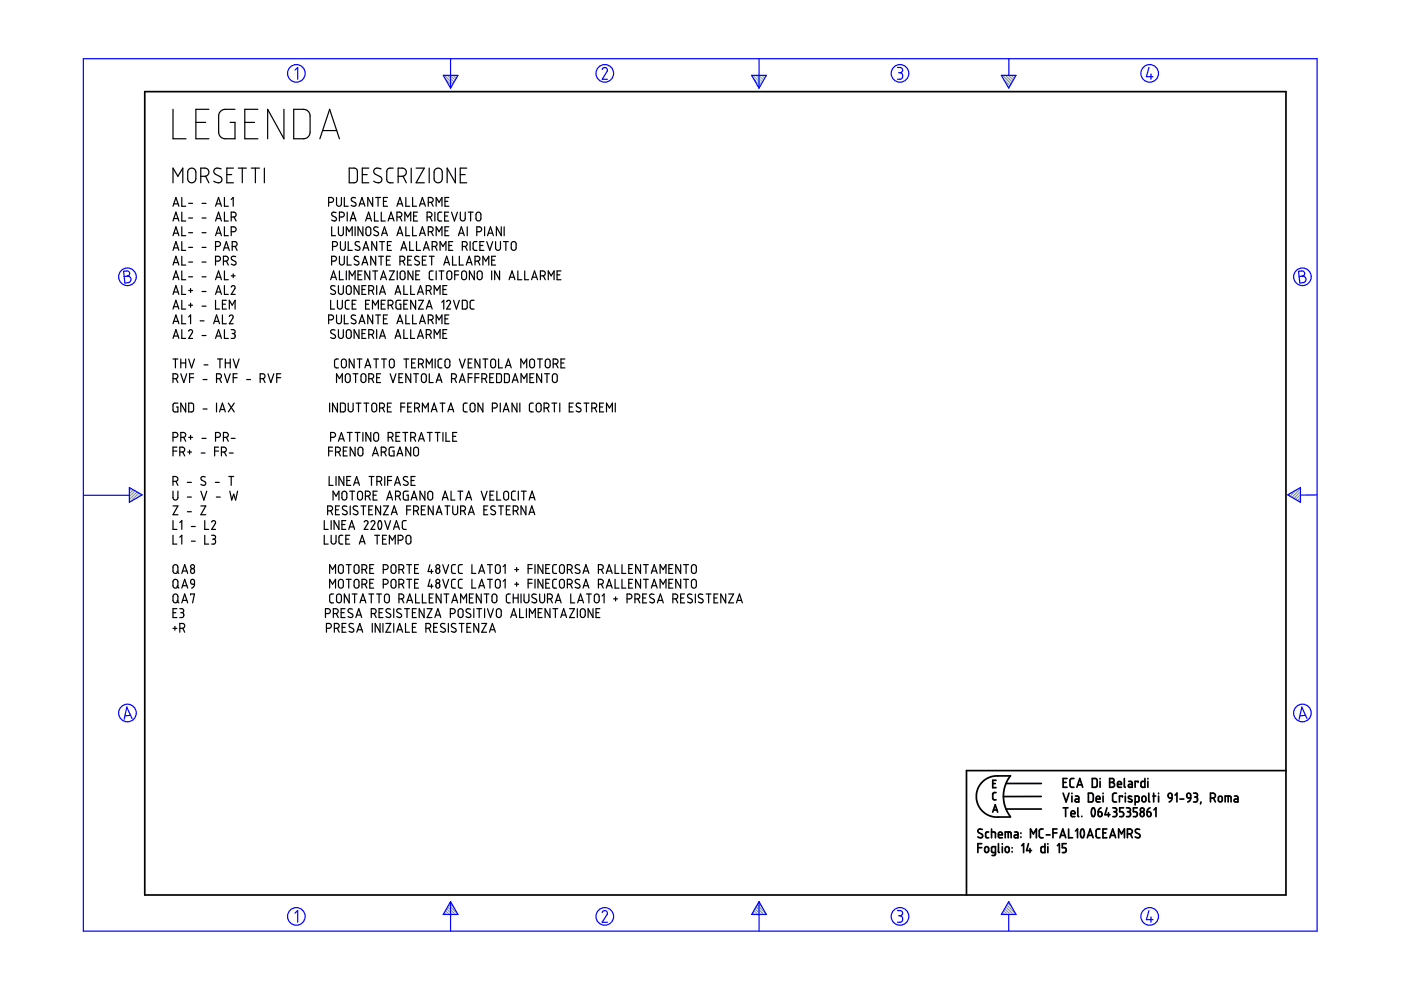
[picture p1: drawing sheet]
<svg xmlns="http://www.w3.org/2000/svg" width="297mm" height="210mm" viewBox="0 0 297 210" stroke-linecap="round" stroke-linejoin="round" font-family="sans-serif">
<g fill="none" stroke="#6c9" stroke-width=".25">
<path d="M94.2 16l1.8 1.8M94.5 16.8l1.3 1.4M94.8 16l1.5 1.4M95.3 18.3l.3 .3M95.5 16l1 1M96.1 16l.6 .6M96.7 16l.3 .2M159.6 16l1.8 1.8M159.9 16.8l1.3 1.4M160.3 16l1.4 1.4M160.7 18.3l.3 .3M160.9 16l1 1"/>
<path d="M161.5 16l.6 .6M162.1 16l.2 .2M212.6 16l1.8 1.8M212.8 16.8l1.3 1.4M213.2 16l1.4 1.4M213.7 18.3l.2 .3M213.8 16l1 1M214.4 16l.7 .6M215.1 16l.2 .2M27.5 103.4h-.1M27.9 103.6l-.5 .4M28.3 103.8l-.9 .9"/>
<path d="M28.7 104.1l-1.3 1.2M29 104.3l-1.6 1.6M29.4 104.5l-1.8 1.9M29.8 104.8l-.8 .8M273.4 104.7l-.3 .3M274.9 103.9l-1.4 1.3M275.7 103.6l-1.8 1.9M275.7 106.1l-.2 .3M275.7 105.5l-.6 .6M275.7 104.9l-1 1M275.7 104.2l-1.4 1.5M94 193.8v.1"/>
<path d="M94.2 193.5l.4 .4M94.4 193.1l.9 .8M94.7 192.7l1.2 1.2M94.9 192.3l1.6 1.6M95.1 191.9l1.9 1.9M95.4 191.5l.8 .8M159.4 193.8v.1M159.6 193.5l.4 .4M159.9 193.1l.8 .8M160.1 192.7l1.2 1.2M160.3 192.3l1.6 1.6M160.5 191.9l1.9 1.9"/>
<path d="M160.8 191.5l.8 .8M212.3 193.8v.1M212.6 193.5l.4 .4M212.8 193.1l.8 .8M213 192.7l1.2 1.2M213.2 192.3l1.6 1.6M213.5 191.9l1.8 1.9M213.7 191.5l.8 .8"/>
</g>
<g fill="none" stroke="#00f" stroke-width=".25">
<path d="M17.7 12.4h261.6v185h-261.6zM62.5 14.9l.6-.6v2.5M94 16h3.1l-1.6 2.7zM95.5 12.4v6.3M127.7 14.7l.5-.4 .5 .3v.5l-1 1.7h1.1M159.4 16h3.1l-1.6 2.7zM160.9 12.4v6.3M190.3 14.3h.7l.3 .3v.6l-.5 .2M190.5 15.4h.3M190.8 15.4l.5 .3v.7l-.3 .4h-.7M212.3 16h3.1l-1.5 2.7zM213.9 12.5v3.5"/>
<path d="M243.6 14.3l-.5 2h1.4M244 15.7v1.1M26.2 57.5l.9-.1 .3 .3 .1 .5-.5 .3 .5 .2 .3 .4-.1 .3-.3 .5-.9 .1zM27 58.5l-.7 .1M275.3 57.5l.9-.1 .3 .3 .1 .5-.5 .3 .5 .2 .3 .4-.1 .4-.2 .3-1 .2zM276.1 58.5l-.7 .1M17.8 105h9.6M27.4 103.4l2.7 1.5-2.7 1.6zM273 104.9l2.7-1.5v3.1zM279.3 104.9l-3.6 .1M27.7 151.7l-1.2 .1M28 152.3l-1.1-2.4-.6 2.6"/>
<path d="M276.8 151.7l-1.2 .1M277.1 152.3l-1.1-2.4-.6 2.6M62.5 193.6l.6-.5v2.4M95.5 191.2v6.2M95.5 191.2l1.6 2.7h-3.1zM127.7 193.5l.1-.3 .5-.1 .5 .4-.1 .4-1 1.6h1.1M160.9 191.2v6.2M160.9 191.2l1.6 2.7h-3.1zM190.3 193.1h.6l.4 .2v.5l-.5 .4M190.5 194.2h.3M190.8 194.2l.5 .3v.7l-.4 .3h-.6M213.9 191.2l1.5 2.7h-3.1z"/>
<path d="M213.9 193.9v3.5M243.6 193.1l-.5 1.9h1.4M244 194.4v1.1"/>
<circle cx="62.8" cy="15.6" r="1.87"/>
<circle cx="128.2" cy="15.6" r="1.87"/>
<circle cx="190.8" cy="15.6" r="1.87"/>
<circle cx="243.8" cy="15.6" r="1.87"/>
<circle cx="27" cy="58.7" r="1.87"/>
<circle cx="276.1" cy="58.7" r="1.87"/>
<circle cx="27" cy="151.2" r="1.87"/>
<circle cx="276.1" cy="151.2" r="1.87"/>
<circle cx="62.8" cy="194.3" r="1.87"/>
<circle cx="128.2" cy="194.3" r="1.87"/>
<circle cx="190.8" cy="194.3" r="1.87"/>
<circle cx="243.8" cy="194.3" r="1.87"/>
</g>
<g fill="none" stroke="#000" stroke-width=".36">
<path d="M30.7 19.4h241.9v170.4h-241.9zM207.3 179.7h.9M208.2 178.9h-.9v1.9M208.3 175.9l-.7-.1-.3 .5 1 .7v.4l-.2 .2-.8-.2M208.9 179.6l.4-.1 .3 .3v.7l-.3 .2h-.3l-.2-.2zM209.6 176.4h-.4l-.2 .3v.8l.2 .1h.4M210.2 176.4l.8 .1 .1 1.1M210.2 175.8v1.8M210.5 166.1h.5M210.5 172.2l.5-1.6 .5 1.6M210.6 171.7h.8M211.2 168h-.4l-.3 .3v1.1l.7 .2"/>
<path d="M211.2 165.4h-.7v1.6h.7M211.7 177h.8l-.1-.5-.4-.1-.2 .2-.1 .8 .2 .2h.6M211.7 178.9v1.7l.2 .2M212.5 178.9v.1M212.5 179.5v1.3M213.1 177.6v-1.2h1.1l.2 .2v1M213.3 179.6l.4-.1 .3 .3v.7l-.3 .2h-.3l-.3-.2zM213.3 166.1h7.5M213.3 171.5h7.5M213.8 176.4v1.2M214.2 164.5h-3.5l-.9 .3-.9 .5-.7 .6-.7 .9-.4 1-.1 1.1 .1 1.1 .4 .9 .7 1 .8 .6 .8 .5 .9 .2h3.5M214.2 164.5l-1 1.7-.5 2.2 .1 1.3 .3 1.3 1.1 2.1"/>
<path d="M214.6 179.7v.1M215.1 176.4h.5l.2 .3v.9h-.5a.31 .31 0 0 1-.3-.3 .31 .31 0 0 1 .3-.3h.5M216.5 176.6v.1M216.5 177.4v.1M216.6 179.3l.4-.4v1.9M218.1 178.9l-.4 1.4h1M218.4 179.9v.9M218.5 177.6v-1.8l.6 1 .6-1v1.8M220.8 168.9h-8.1M221.2 175.8h-.6l-.3 .3 .1 1.3 .2 .2h.6M221.6 178.9v1.9l-.8-.1-.1-.2 .1-.9 .8-.1M221.8 177h.8"/>
<path d="M222.2 178.9v.1M222.2 179.5v1.3M223.2 176.6h.9M224.1 175.8h-.9v1.8M224.2 179.3l.4-.4v1.9M224.7 177.6l.6-1.8 .7 1.8M224.9 177.1h.9M225.4 165.9h.6M225.4 168.2l.6 1.8 .7-1.8M225.4 171.3h1M225.9 171.3v1.8M226.1 178.9h-.9v.8h.6l.3 .4-.2 .6-.7 .1"/>
<path d="M226.2 165.1h-.8v1.8h.8M226.6 175.8v1.8h.8M227.1 172.5h.8l-.1-.5-.4-.1-.3 .2v.8l.2 .2h.6M227.3 168.2v.1M227.3 168.8v1.2M227.7 165.1h-.6l-.2 .3v1.4l.3 .1h.5M228 168.8h.5l.2 .2v1h-.5a.31 .31 0 0 1-.3-.3 .31 .31 0 0 1 .3-.3h.5M228 176.2l.5-.4v1.8M228.3 166.9l.6-1.8 .7 1.8M228.5 166.4h.9M228.5 171.3v1.7l.2 .1M229.3 175.8a.63 .63 0 0 1 .6 .9l-.1 .6a.34 .34 0 0 1-.4 .3 .34 .34 0 0 1-.3-.5v-.7z"/>
<path d="M229.4 173.1h.1M230.5 177.6l.6-1.8 .7 1.8M230.7 177.1h.9M230.8 168.2h.7l.3 .3v1.2l-.3 .3h-.7zM231.6 165.1h.7l.3 .2v1.3l-.2 .3h-.8zM231.6 171.4a.53 .53 0 0 1 .5 .2 .53 .53 0 0 1 .1 .5l-.1 .7a.34 .34 0 0 1-.4 .3 .34 .34 0 0 1-.3-.4v-.6zM232.4 169.4h.8v-.3l-.2-.3-.5 .1-.1 .9 .2 .2h.6M232.8 172.1h.6l.2 .2 .1 .5-.2 .3h-.3l-.3-.1zM233.2 175.8h-.5l-.3 .3v1.3l.2 .2h.6M233.2 165.1v.1M233.2 165.7v1.2M233.4 171.3l-.4 .3-.2 .5"/>
<path d="M233.8 176.6h.7M233.9 168.2v.1M233.9 168.8v1.2M234.7 175.8h-.9v1.8h.9M234.7 171.3l-.4 1.4h1M235 172.3v.8M235.3 165.1h.6l.3 .3-.1 .4-.3 .1 .4 .1 .1 .3-.1 .4-.3 .2h-.6zM235.3 165.9h.5M235.3 177.6l.6-1.8 .6 1.8M235.5 177.1h.9M235.9 171.3h.7l.1 .2 .1 .3-.4 .3M236.2 172.1h.2"/>
<path d="M236.4 172.1l.3 .2 .1 .5-.3 .3h-.6M236.7 168.2h-.5l-.3 .3v1.3l.3 .2h.5M236.9 166.3h.9l-.2-.5-.3-.1-.3 .1-.1 .9 .2 .2h.7M237.2 177.6v-1.8l.6 1 .6-1v1.8M238 169v-.2h-.7v1.2M238.2 171.3h-.8v.8h.6l.2 .4-.1 .6h-.7M238.4 165.1v1.7l.2 .1M238.6 168.2v.1M238.6 168.8v1.2M238.8 171.3h.5l.3 .2v.4l-.3 .2M239 176.8l.9-.1 .2-.4-.2-.4-.9-.1v1.8M239.1 172.1h.2"/>
<path d="M239.3 172.1l.4 .3-.1 .5-.2 .2h-.6M239.3 165.7h.5l.3 .2v1h-.6a.31 .31 0 0 1-.3-.3 .31 .31 0 0 1 .3-.3h.6M239.6 176.8l.5 .8M239.9 168.9l-.2-.1a.29 .29 0 0 0-.4 .1 .29 .29 0 0 0 .1 .4l.5 .2a.33 .33 0 0 1 0 .5 .33 .33 0 0 1-.5 0l-.2-.1M240.7 170l.7-.1 .1-.9-.2-.2h-.6v1.9M241.1 171.3h-.8v.8h.6l.2 .3-.1 .7h-.7M241.3 165.9v-.2h-.6v1.2M241.6 175.9l-.6-.1-.3 .4 .1 .3 .8 .4 .1 .5-.3 .2-.7-.2M241.9 172.3l.2-.2 .4 .2 .1 .5-.1 .2-.4 .1-.2-.1zM242.2 169l.2-.2 .4 .1 .2 .8-.2 .2-.4 .1-.3-.2zM242.7 165.1v1.8h-.6l-.2-.2 .1-.9 .2-.1h.5M243.2 172.1l.7 .2v.7l-.4 .1-.2-.1z"/>
<path d="M243.4 165.1v.1M243.4 165.7v1.2M243.6 168.2v1.6l.2 .2M243.8 171.3l-.4 .3-.2 .5M244.4 168.8h.6M244.6 168.2v1.8M244.7 171.7l.4-.4v1.8M245.6 168.2v.1M245.6 168.8v1.2M247.7 168.4l.3-.2 .4 .1 .1 .9-.7-.1zM248.5 169.2l-.2 .5-.4 .3M249.1 168.6l.4-.4v1.8"/>
<path d="M250.2 169.4h.8M251.7 168.3l.3-.1 .3 .1 .2 .9h-.6l-.2-.2zM252.5 169.2l-.2 .5-.5 .3M253.1 168.2l.7 .1 .1 .4-.4 .3M253.3 169h.2M253.5 169l.4 .2v.5l-.2 .3h-.6M254.6 170l-.1 .5M256.6 169.2l.9-.1 .2-.3-.1-.4-.4-.2h-.6v1.8M257.3 169.2l.4 .8M258.4 169l.2-.2 .4 .1 .1 .8-.1 .2-.4 .1-.3-.2zM259.8 170v-1.2l1.1 .1 .1 1.1M260.4 168.8v1.2"/>
<path d="M261.7 168.8h.6l.2 .3v.9h-.6a.31 .31 0 0 1-.3-.3 .31 .31 0 0 1 .3-.3h.6M272.6 163.4h-67.7v26.4M211.1 180.8h-.6l-.3-.2 .1-1 .8-.1-.1 1.7-.2 .2h-.5M214.6 180.6v.1"/>
<circle cx="242.2" cy="171.7" r=".42"/>
</g>
<g fill="none" stroke="#000" stroke-width=".25">
<path d="M36.7 23.2v6.2h2.7M36.7 38.8v-3.2l1 1.8 1.1-1.8v3.2M40.1 35.9l.4-.3 .5 .1 .5 .6v1.8l-.2 .4-.4 .2h-.5l-.6-.5v-1.8zM41.5 26h2.1M42.6 37.4h1l.5-.3 .2-.8-.3-.5-.4-.2h-1v3.2M43.6 37.4l.7 1.4M44.3 23.2h-2.8v6.2h2.8M46.9 35.8l-1.1-.1-.3 .2-.2 .5 .3 .5 1.3 .7 .2 .4-.2 .5-.3 .2-.4 .1-.9-.4M48.1 37h1M49.5 35.6h-1.4v3.2h1.4M49.8 23.2h-2.4l-.5 .2-.4 .5-.1 .6v3.8l.2 .5 .5 .5 .5 .1h2.2v-3.4h-1M50.5 35.6h1.7"/>
<path d="M51.4 35.6v3.2M51.9 26h2.1M53.3 35.6h1.7M54.1 35.6v3.2M54.7 23.2h-2.8v6.2h2.8M56 35.6v3.2M60.2 23.2v6.2l-3.5-6.2v6.2M62.3 23.2l2.5 .1 .4 .2 .4 .5 .1 4.3-.3 .6-.5 .4-2.6 .1zM67.8 29.4l2.1-6.2 2.1 6.2M68.4 27.7h3M74 35.6l1.3 .1 .4 .4 .1 2.2-.5 .4-1.3 .1zM76.8 37h1.1"/>
<path d="M78.2 35.6h-1.4v3.2h1.4M80.8 35.8l-1.1-.1-.3 .2-.2 .5 .3 .5 1.3 .8 .2 .3-.1 .4-.6 .4-1.1-.4M83.4 35.6l-.9 .1-.3 .2-.2 .4 .1 2.1 .5 .4h.8M84.4 37.4h1l.6-.3 .1-.7-.2-.6-.5-.2h-1v3.2M85.4 37.4l.7 1.4M87.2 35.6v3.2M88.2 35.6h1.8l-1.8 3.2h1.8M91 35.6v3.2M92.2 36l.4-.3 .4-.1 .5 .2 .2 .4v1.9l-.5 .6h-.6l-.5-.5-.1-1.8zM96.5 35.6v3.2l-1.7-3.2v3.2M97.6 37h1M99 35.6h-1.4v3.2h1.4"/>
<path d="M36.7 43.7l.6-1.8 .6 1.8M36.7 46.9l.6-1.9 .6 1.9M36.7 50l.6-1.9 .6 1.9M36.7 53.1l.6-1.9 .6 1.9M36.7 56.2l.6-1.9 .6 1.9M36.7 59.3l.6-1.9 .6 1.9M36.9 43.2h.8M36.9 46.3h.8M36.9 49.4h.8M36.9 52.6h.8M36.9 55.7h.8M36.9 58.8h.8"/>
<path d="M38.5 41.9v1.8h.9M38.5 45v1.9h.9M38.5 48.1v1.9h.9M38.5 51.2v1.9h.9M38.5 54.3v1.9h.9M38.5 57.4v1.9h.9M40 43.1h.8M40 46.2h.8M40 49.3h.8M40 52.5h.8M40 55.6h.8M40 58.7h.8"/>
<path d="M42.8 43.1h.9M42.8 46.2h.9M42.8 49.3h.9M42.8 52.5h.9M42.8 55.6h.9M42.8 58.7h.9M45.7 52.3l.9-.2 .1-.5-.1-.3-.9-.1v1.9M45.7 55.4l.9-.2 .1-.5-.1-.3-.9-.1v1.9M45.7 43.7l.6-1.8 .6 1.8M45.7 46.9l.6-1.9 .6 1.9M45.7 50l.6-1.9 .6 1.9M45.7 59.3l.6-1.9 .6 1.9"/>
<path d="M45.9 43.2h.9M45.9 46.3h.9M45.9 49.4h.9M45.9 58.8h.9M47.4 55.4h.5l.4-.3 .1-.3-.2-.4-.8-.1v1.9M47.4 53.1l.6-1.9 .6 1.9M47.5 52.6h.9M47.6 41.9v1.8h.8M47.6 45v1.9h.8M47.6 48.1v1.9h.8M47.6 57.4v1.9h.8M48 55.4l.4 .8"/>
<path d="M49 46l.9-.1 .2-.3-.1-.4-.4-.2h-.6v1.9M49 49.1l.9-.1 .2-.3-.1-.4-.3-.2h-.7v1.9M49 42.3l.4-.4v1.8M49 58.5h.8M49.2 52.3l.7-.1 .3-.2 .1-.4-.2-.3-.9-.1v1.9M49.4 58.1v.8M49.6 46l.5 .9M49.8 52.2l.5 .9M50 54.4h-.7l-.3 .4 .2 .3 .8 .4v.5l-.5 .2-.5-.2M69.7 42.9l.8-.1 .2-.3-.1-.5-.9-.1v1.8M70.1 59.3l.6-1.9 .7 1.9M70.3 58.8h.9"/>
<path d="M70.3 55.4l.9-.2 .2-.4-.2-.4-.9-.1v1.9M70.3 48.1v1.9h.8M70.5 52.3l.9-.2 .1-.5-.1-.3-.9-.1v1.9M71.2 45.1l-.6-.1-.2 .2-.1 .3 .9 .6 .1 .6-.4 .2-.6-.2M71.4 41.9v1.4l.3 .4 .5-.1 .2-.2v-1.5M71.8 48.1v1.4l.1 .3 .3 .2 .6-.4v-1.5M72 46l.9-.1 .1-.3-.1-.5-.9-.1v1.9M72 54.3v1.5l.2 .3 .2 .1 .4-.1 .2-.3v-1.5M72 57.4v1.9h.8M72.2 51.2v1.5l.4 .4 .4-.1 .2-.3v-1.5M73 41.9v1.8h.8M73.4 50v-1.9l.6 1 .7-1v1.9"/>
<path d="M73.4 57.4v1.9M73.6 45v1.9M73.6 54.3v1.9h.9M73.8 51.2v1.9h.9M74 59.3v-1.9l.7 1.1 .6-1.1v1.9M74.3 46.9l.6-1.9 .6 1.9M74.4 46.3h.9M75.3 48.1v1.9M75.4 42l-.7-.1-.2 .5 .9 .7v.5l-.5 .1-.4-.2M75.9 58.3h.6M76 54.4h-.7l-.2 .4 .2 .3 .7 .4 .1 .5-.5 .2-.5-.2M76.1 43.7l.7-1.8 .6 1.8"/>
<path d="M76.2 51.3l-.6-.1-.3 .5 .1 .2 .8 .5 .1 .5-.4 .2-.6-.2M76.3 43.2h.9M76.8 57.4h-.9v1.9h.9M76.8 56.2l.6-1.9 .6 1.9M76.9 55.7h.9M76.9 48.1v1.9l-1-1.9v1.9M76.9 53.1l.7-1.9 .6 1.9M77.1 52.6h.9M77.5 46.9l.6-1.9 .7 1.9M77.7 46.3h.9M77.7 48.2l.5-.1 .4 .4v1l-.3 .5-.5-.1-.2-.3v-1.1zM78.4 57.4v1.9l-1-1.9v1.9"/>
<path d="M79 41.9v1.8l-1-1.8v1.8M79 57.4h1.1M79.4 45v1.9h.8M79.5 57.4v1.9M79.7 41.9h1M79.7 54.3v1.9l-1.1-1.9v1.9M79.9 51.2v1.9l-1.1-1.9v1.9M80.2 48.2l-.7-.1-.3 .4 .2 .3 .8 .5v.4l-.3 .3-.7-.2M80.2 41.9v1.8M80.3 54.3h1M80.5 51.2h1M80.7 59.3l.6-1.9 .6 1.9"/>
<path d="M80.8 54.3v1.9M80.8 45v1.9h.9M80.9 58.8h.9M80.9 50l.6-1.9 .6 1.9M81 51.2v1.9M81.1 49.4h.9M81.3 42.7h.6M81.9 55.2h.6M82.1 41.9h-.8v1.8h.8M82.1 52h.7M82.3 46.9l.6-1.9 .6 1.9M82.5 46.3h.9"/>
<path d="M82.5 57.4h1.1l-1.1 1.9h1.1M82.8 54.3h-.9v1.9h.9M83 51.2h-.9v1.9h.9M84.2 46l.9-.1 .1-.3-.1-.4-.3-.2h-.6v1.9M84.2 43.7l.6-1.8 .6 1.8M84.2 50l.6-1.9 .6 1.9M84.2 57.4v1.9M84.3 43.2h.9M84.3 49.4h.9M84.8 46l.4 .9M84.8 55.4h.5l.4-.3 .1-.3-.2-.4-.8-.1v1.9M85 57.6l.4-.2 .5 .4v1.1l-.4 .4h-.4l-.2-.4-.1-1z"/>
<path d="M85 53.1l.6-1.9 .6 1.9M85.2 52.6h.9M85.4 55.4l.4 .8M85.8 46.9v-1.9l.6 1 .7-1v1.9M86 41.9v1.8h.9M86 48.1v1.9h.9M86.4 55.2h.7M86.9 51.2v1.9h.8M87.3 54.3h-.9v1.9h.9M87.5 41.9v1.8h.8M87.5 48.1v1.9h.8M87.5 57.4v1.9l-1-1.9v1.9"/>
<path d="M87.7 45.8h.6M88.2 58.3h.6M88.3 51.2v1.9h.9M88.5 45h-.8v1.9h.8M88.8 54.4h-.6l-.3 .4 .2 .3 .8 .4v.5l-.5 .2-.5-.2M88.9 43.7l.7-1.8 .6 1.8M88.9 50l.7-1.9 .6 1.9M89 57.4h-.8v1.9h.8M89.1 43.2h.9M89.1 49.4h.9M89.6 55.2h.6M89.8 53.1l.6-1.9 .6 1.9"/>
<path d="M89.9 52.6h.9M90.4 54.3h-.8v1.9h.8M90.6 46l.8-.1 .2-.3-.2-.5-.8-.1v1.9M90.8 42.9l.9-.1 .1-.3-.1-.5-.9-.1v1.8M90.8 49.1h.7l.3-.2v-.4l-.1-.3-.9-.1v1.9M91 54.3h1.1M91.2 46l.4 .9M91.4 42.9l.4 .8M91.4 49.1l.4 .9M91.5 54.3v1.9M91.6 52.3l.9-.2 .2-.5-.2-.3-.9-.1v1.9M91.8 57.4l-.5 .1-.3 .3 .1 1.3 .7 .2"/>
<path d="M92.2 45v1.9M92.3 52.2l.4 .9M92.5 43.7v-1.8l.6 1 .6-1v1.8M92.5 50v-1.9l.6 1 .6-1v1.9M92.5 57.4v1.9M93.1 57.4h1M93.3 53.1v-1.9l.6 1.1 .7-1.1v1.9M93.6 57.4v1.9M93.7 45h-.6l-.3 .3 .1 1.3 .2 .2 .6 .1M94.1 56.2l.6-1.9 .6 1.9M94.3 55.7h.8M94.3 45.8h.6"/>
<path d="M94.3 42.7h.7M94.3 48.9h.7M94.9 57.6l.5-.1 .4 .3v1.1l-.4 .4h-.3l-.3-.3-.1-1.1zM95.1 45h-.8v1.9h.8M95.2 41.9h-.9v1.8h.9M95.2 48.1h-.9v1.9h.9M95.2 52h.6M95.7 45l.7 1.9 .6-1.9M95.9 54.3v1.9h.9M96 51.2h-.8v1.9h.8M96.4 58.3h.8M97.2 50l.6-1.9 .6 1.9"/>
<path d="M97.2 57.4h-.8v1.9M97.4 49.4h.9M97.4 54.3v1.9h.8M97.6 45v1.5l.5 .4 .5-.4v-1.5M98 57.7l.5-.3 .4 .4v1.1l-.4 .4-.4-.1-.2-.3zM98 52.3l.7-.1 .3-.2 .1-.3-.3-.4-.8-.1v1.9M98.6 52.2l.5 .9M98.8 56.2l.7-1.9 .6 1.9M99 55.7h.9M99.1 48.1v1.9M99.3 45h1M99.7 51.2v1.9"/>
<path d="M99.8 45v1.9M100.6 57.4v1.9l-1.1-1.9v1.9M100.7 55.4l.9-.2 .1-.5-.1-.3-.9-.1v1.9M101 45.2l.5-.2 .5 .4v1l-.4 .4h-.3l-.3-.3-.1-1.1zM101.1 49.1l.9-.1 .1-.4-.1-.3-.3-.2h-.6v1.9M101.1 51.2h-.5l-.3 .3 .1 1.4 .2 .2h.5M101.3 57.6l.6-.1 .3 .3v1.1l-.3 .4h-.4l-.3-.3v-1.1zM101.3 55.4l.4 .8M101.7 52h.7M102.4 56.2v-1.9l.6 1.1 .6-1.1v1.9M102.6 51.2h-.9v1.9h.9M102.7 48.1v1.9"/>
<path d="M103.2 51.2l.6 1.9 .7-1.9M103.4 50l.6-1.9 .6 1.9M103.5 49.4h.9M104.2 55.2h.7M104.2 57.4v1.9M105.1 51.2v1.4l.1 .3 .3 .2 .6-.4v-1.5M105.1 54.3h-.9v1.9h.9M105.9 57.4v1.9l-1-1.9v1.9M106.3 48.1v1.9l-1.1-1.9v1.9M106.7 51.2h1.1M106.9 48.1v1.9M107.3 51.2v1.9"/>
<path d="M107.9 59.3l.7-1.9 .6 1.9M108.1 58.8h.9M108.5 51.4l.6-.2 .3 .4v1.1l-.3 .4-.4-.1-.3-.2v-1.1zM109.8 57.4v1.9h.8M111.3 57.4v1.9h.8M112.7 59.3l.6-1.9 .7 1.9M112.9 58.8h.9M114.6 58.5l.8-.1 .2-.3-.1-.4-.3-.3h-.6v1.9M115.2 58.5l.4 .8M116.2 59.3v-1.9l.7 1.1 .6-1.1v1.9M118.1 58.3h.6M118.9 57.4h-.8v1.9h.8"/>
<path d="M36.7 62.4l.6-1.8 .6 1.8M36.7 65.5l.6-1.8 .6 1.8M36.7 68.6l.6-1.8 .6 1.8M36.7 71.8l.6-1.9 .6 1.9M36.7 76.1h1M36.9 61.9h.8M36.9 65h.8M36.9 68.1h.8M36.9 71.2h.8M37.2 76.1v1.9M38.3 76.1v1.9M38.3 77h1.1"/>
<path d="M38.3 79.2l.7 1.9 .6-1.9M38.5 60.6v1.8h.9M38.5 63.7v1.8h.9M38.5 66.8v1.8h.9M38.5 69.9v1.9h.9M39.4 76.1v1.9M40 70.2a.4 .4 0 0 1 .3-.3 .4 .4 0 0 1 .4 .2l.1 .3-.8 1.4h.8M40 61.6h.8M40 67.2l.4-.4v1.8M40 64.7h.8M40 76.1l.6 1.9 .6-1.9M40.4 61.2v.8"/>
<path d="M40.4 64.3v.8M41 79.2h-.8v1.9M42.4 68h.9M42.8 61.8h.9M42.8 64.9h.9M42.8 71.1h.9M43.3 77.4h.8M45.3 68.6l.6-1.8 .6 1.8M45.5 68.1h.9M45.7 63.7v1.8h.8M45.7 62.4l.6-1.8 .6 1.8M45.7 71.8l.6-1.9 .6 1.9"/>
<path d="M45.9 61.9h.9M45.9 71.2h.9M46.1 76.1h1.1M46.6 76.1v1.9M47.2 66.8v1.8h.8M47.2 64.5h.6M47.6 60.6v1.8h.8M47.6 69.9v1.9h.8M47.6 79.2l.6 1.9 .6-1.9M47.8 77h1M47.8 76.1v1.9M48 63.7h-.8v1.8h.8"/>
<path d="M48.6 67.1a.43 .43 0 0 1 .4-.3 .43 .43 0 0 1 .4 .2v.3l-.8 1.3h.8M48.6 65.5v-1.8l.6 1 .6-1v1.8M48.8 76.1v1.9M49 60.9l.3-.3 .5 .1v.4l-.8 1.3h.8M49 69.9h.5l.3 .2v.4l-.4 .2M49.2 70.7h.2M49.4 70.7l.4 .3v.5l-.2 .3h-.6M49.4 76.1l.7 1.9 .6-1.9M50.3 79.2h-.9v1.9M56.8 79.2l.6 1.9 .7-1.9M59.5 79.2h-.8v1.9M69.7 67.8l.8-.1 .2-.3-.1-.5-.9-.1v1.8"/>
<path d="M70.1 63.7v1.8h.8M71 60.7l-.6-.1-.3 .5 1 .6v.5l-.5 .2-.5-.2M71 70l-.6-.1-.3 .5 1 .7v.4l-.3 .3-.7-.2M71.4 66.8v1.5l.4 .3h.4l.2-.3v-1.5M71.5 63.7v1.4l.1 .2 .4 .2h.3l.3-.3v-1.5M71.8 60.6v1.4l.4 .4h.4l.2-.4v-1.4M71.8 69.9v1.4l.3 .5 .4-.1 .3-.3v-1.5M71.8 76.1h-.6l-.3 .4 .1 1.3 .2 .2h.6M72.5 76.3l.4-.2 .5 .3v1.2l-.3 .4-.5-.1-.2-.3zM73 66.8v1.8h.8M73.3 79.5l.6-.3 .3 .4 .1 1-.4 .5-.4-.1-.3-.2zM73.5 60.8l.5-.2 .4 .3v1.2l-.3 .3h-.4l-.3-.4z"/>
<path d="M73.5 70.1l.5-.2 .4 .3 .1 1.1-.4 .4h-.4l-.3-.3zM74 63.7h-.6l-.2 .3 .1 1.4 .2 .1h.5M74.7 64.5h.6M74.9 79.2h1M75.1 76.1v1.9l-1.1-1.9v1.9M75.4 66.9l-.6-.1-.3 .2v.3l.9 .7v.5l-.5 .1-.4-.1M75.4 79.2v1.9M75.5 63.7h-.8v1.8h.8M75.7 76.1h1.1M76.1 60.6v1.8l-1-1.8v1.8M76.1 69.9v1.9l-1-1.9v1.9M76.1 68.6l.7-1.8 .6 1.8"/>
<path d="M76.2 76.1v1.9M76.3 68.1h.9M76.6 79.4l.6-.2 .4 .4v1l-.4 .5-.4-.1-.2-.2zM76.8 61.4h.6M76.8 70.7h.6M77.4 78l.6-1.9 .6 1.9M77.5 64.5h.6M77.5 77.5h.9M77.6 60.6h-.8v1.8h.8M77.6 69.9h-.8v1.9h.8M78.2 61.6l.8-.1 .2-.3-.1-.4-.3-.2h-.6v1.8M78.2 70.9l.9-.1 .1-.3-.1-.4-.3-.2h-.6v1.9"/>
<path d="M78.4 63.7h-.9v1.8h.9M78.8 61.6l.4 .8M78.8 70.9l.4 .9M79 65.5v-1.8l.6 1 .6-1v1.8M79 66.8v1.8l-1-1.8v1.8M79.2 76.1h1.1M79.7 66.8h1M79.8 76.1v1.9M79.9 60.6v1.8M79.9 69.9v1.9M80.2 66.8v1.8M80.5 62.4l.6-1.8 .6 1.8"/>
<path d="M80.5 71.8l.6-1.9 .6 1.9M80.6 61.9h1M80.6 71.2h1M80.7 79.2h-.8v1.9h.8M80.8 64.5h.7M80.9 76.1h1M81.3 67.6h.6M81.4 76.1v1.9M81.7 63.7h-.9v1.8h.9M82.1 66.8h-.8v1.8h.8M82.3 64.7h.6l.3-.2 .1-.4-.2-.3-.8-.1v1.8M82.7 76.3l.5-.2 .4 .4v1.1l-.4 .4-.4-.1-.2-.2-.1-1.1z"/>
<path d="M82.7 79.2l.6 1.9 .6-1.9M82.9 64.7l.4 .8M83.8 62.4l.6-1.8 .6 1.8M83.8 71.8l.6-1.9 .6 1.9M83.9 61.9h.9M83.9 71.2h.9M84.2 68.6l.6-1.8 .6 1.8M84.3 68.1h.9M85 63.7h-.7l-.3 .2v1.4l.3 .2h.7v-1h-.3M85.4 79.2h-.8v1.9h.8M85.6 60.6v1.8h.8M85.6 69.9v1.9h.8"/>
<path d="M85.6 64.5h.6M85.6 76.1h1.1M86 66.8v1.8h.9M86.1 76.1v1.9M86.4 63.7h-.8v1.8h.8M87.1 79.2v1.9l-1.1-1.9v1.9M87.1 60.6v1.8h.8M87.1 69.9v1.9h.8M87.3 77h.6M87.5 66.8v1.8h.8M87.7 79.2h1M88.1 63.7v1.8l-1-1.8v1.8"/>
<path d="M88.1 76.1h-.8v1.9h.8M88.2 79.2v1.9M88.5 62.4l.7-1.8 .6 1.8M88.5 71.8l.7-1.9 .6 1.9M88.7 61.9h.9M88.7 71.2h.9M88.7 77.2l.8-.1 .3-.4-.2-.4-.9-.2v1.9M88.7 63.7h1.1l-1.1 1.8h1.1M88.9 68.6l.7-1.8 .6 1.8M89.1 68.1h.9M89.3 77.2l.5 .8M89.5 79.4l.5-.2 .4 .4v1.1l-.4 .4h-.3l-.3-.3-.1-1.1z"/>
<path d="M90.4 61.6l.8-.1 .2-.4-.1-.4-.3-.1h-.6v1.8M90.4 70.9l.9-.1 .1-.4-.1-.3-.3-.2h-.6v1.9M90.4 78v-1.9l.6 1.1 .6-1.1v1.9M90.4 65.5l.6-1.8 .6 1.8M90.6 65h.9M90.8 67.8l.9-.1 .1-.3-.1-.5-.9-.1v1.8M91 79.2v1.9h.8M91 61.6l.4 .8M91 70.9l.4 .9M91.4 67.8l.4 .8M92.1 62.4v-1.8l.6 1 .6-1v1.8M92.1 71.8v-1.9l.6 1 .6-1v1.9"/>
<path d="M92.3 76.1v1.9M92.5 68.6v-1.8l.6 1 .6-1v1.8M93.7 64.1l.4-.4v1.8M93.7 76.1h-.5l-.3 .4v1.3l.3 .2h.5M93.9 61.4h.7M93.9 70.7h.7M94.3 67.6h.7M94.5 76.2l.5-.1 .4 .4v1l-.4 .5-.4-.1-.2-.3-.1-1.1zM94.7 64l.4-.3 .4 .2v.4l-.8 1.2h.8M94.7 60.6h-.8v1.8h.8M94.7 69.9h-.8v1.9h.8M95.2 66.8h-.9v1.8h.9"/>
<path d="M96.2 63.7l.6 1.8 .6-1.8M97.4 76.1l.6 1.9 .6-1.9M98 63.7h.8l.3 .3v1.2l-.3 .3h-.8zM99.3 77h.6M100.1 76.1h-.8v1.9h.8M100.1 79.2h-.8v1.9M100.5 63.7h-.6l-.2 .4v1.2l.3 .2h.5M101.6 79.2h-.9v1.9M101.7 76.1v1.9l-1-1.9v1.9M102.4 76.1h1M102.9 76.1v1.9M104.2 76.3l.5-.2 .4 .4v1.1l-.4 .4-.4-.1-.2-.2-.1-1.1z"/>
<path d="M104.7 79.2h-.9v1.9h.9M105.3 79.2h.7l.3 .3v1.3l-.3 .3h-.7zM105.7 76.1v1.9h.8M107 79.2h.7l.3 .3v1.3l-.3 .3h-.7zM107.1 78l.7-1.9 .6 1.9M107.3 77.5h.9M110.4 78v-1.9l.6 1.1 .7-1.1v1.9M112.4 76.3l.5-.2 .4 .4v1.1l-.3 .4-.5-.1-.2-.3zM113.2 79.2h-.8v1.9h.8M114 76.1h1M114.5 76.1v1.9M114.8 79.2v1.9l-1-1.9v1.9"/>
<path d="M115.5 79.2h1M115.7 76.3l.6-.2 .3 .4v1.1l-.3 .4-.5-.1-.2-.3zM116 79.2v1.9M117.2 79.4l.6-.2 .4 .4v1.1l-.4 .4h-.4l-.2-.3-.1-1.1zM117.3 77.2l.9-.2 .1-.4-.1-.3-.3-.2h-.6v1.9M117.9 77.2l.4 .8M118.9 77h.6M119.8 76.1h-.9v1.9h.9M36.7 80.3h.5l.4-.2 .1-.4-.2-.3-.8-.2v1.9M36.7 92.7h.7l.3-.2v-.4l-.2-.3-.8-.1v1.9M36.7 95.6h.8M37.3 80.3l.4 .8"/>
<path d="M37.5 94.8h-.8v1.9M37.7 85.5h-.7l-.2 .1-.1 1.4 .1 .2 .9 .1v-1h-.3M38.1 95.8l.9-.1 .2-.2-.1-.5-.4-.2h-.6v1.9M38.3 92.7h.6l.4-.2 .1-.4-.2-.3-.9-.1v1.9M38.8 95.8l.4 .9M38.9 92.7l.5 .9M39.4 85.5v1.8l-1.1-1.8v1.8M39.8 95.8h.8M40 85.5h.7l.3 .2v1.2l-.2 .4h-.8zM40 92.7h.8M40.2 95.4v.9M40.2 80.1h.8"/>
<path d="M40.4 92.3v.9M42.7 96.1h.8M42.8 92.9h.9M43.1 80.5h.8M43.1 86.7h.8M45.5 95.6h.8M45.7 92.7h.6l.3-.2 .1-.4-.2-.3-.8-.1v1.9M45.9 80.3l.9-.1 .1-.3v-.4l-.4-.3h-.6v1.9M45.9 85.5v1.8M46.3 94.8h-.8v1.9M46.5 80.3l.4 .8M46.5 87.3l.7-1.8 .6 1.8"/>
<path d="M46.7 86.8h.9M46.9 95.8l.9-.1 .2-.3-.2-.4-.9-.2v1.9M47.4 92.7h.6l.3-.2 .1-.4-.2-.3-.8-.1v1.9M47.6 95.8l.4 .9M48 92.7l.4 .9M48.4 85.5l1.3 1.8M48.6 96.1h.8M49 92.9h.8M49.4 80.1h.9M49.7 85.5l-1.3 1.8M52.3 80.5h.8M55.2 80.3l.8-.2 .2-.4-.2-.3-.8-.2v1.9"/>
<path d="M55.8 80.3l.4 .8M58.7 80.1h.8M69.7 95.6h.8M69.9 85.5v1.8M70.1 92.7h.7l.3-.2v-.4l-.2-.3-.8-.1v1.9M70.5 94.8h-.8v1.9M71.1 95.8l.9-.1 .2-.3-.1-.4-.4-.2h-.6v1.9M71.4 81.1v-1.9l.6 1.1 .6-1.1v1.9M71.5 85.5v1.8l-1-1.8v1.8M71.8 93.6l.6-1.9 .6 1.9M71.8 95.8l.4 .9M71.9 93h.9"/>
<path d="M72.2 85.5h.7l.3 .2v1.3l-.2 .3h-.8zM72.8 95.6h.6M73.6 94.8h-.8v1.9h.8M73.6 91.7h1.1M73.8 85.5v1.4l.5 .4 .3-.1 .3-.3v-1.4M74.1 91.7v1.9M75.3 94.8v1.9l-1-1.9v1.9M75.3 91.7h1M75.5 85.5h1M75.8 91.7v1.9M76 85.5v1.8M76.1 95l.4-.2 .4 .3v1.2l-.3 .3-.3 .1-.4-.3v-1.1z"/>
<path d="M76.9 91.7v1.9M77.2 85.5h1M77.7 85.5v1.8M78.2 80.3l.8-.1 .2-.3v-.4l-.4-.3h-.6v1.9M78.6 91.7v1.9l-1-1.9v1.9M78.8 80.3l.4 .8M78.9 85.7l.5-.2 .4 .3 .1 1.1-.4 .4h-.4l-.3-.4zM79 96.7l.6-1.9 .6 1.9M79.1 96.2h1M79.4 91.8l.5-.1 .4 .4-.1 1.1-.3 .4-.4-.1-.3-.3v-1zM79.9 80.1h.6M80.5 86.5l.8-.1 .2-.3-.1-.4-.3-.2h-.6v1.8"/>
<path d="M80.8 95.8l.9-.1 .2-.3-.1-.4-.4-.2h-.6v1.9M81.1 86.5l.4 .8M81.5 95.8l.4 .9M82.1 86.3h.7M82.3 92.7h.6l.3-.2 .1-.4-.2-.3-.8-.1v1.9M82.9 92.7l.4 .9M83 85.5h-.9v1.8h.9M83.5 94.8h-.7l-.3 .3v1.3l.2 .2 .8 .1v-1.1h-.3M83.9 92.5h.7M84.2 96.7l.6-1.9 .6 1.9M84.3 96.2h.9M84.6 80.1h.6"/>
<path d="M84.8 91.7h-.9v1.9h.9M85 86.3h.8M85.4 91.7h1M85.8 85.5h-.8v1.8M85.9 91.7v1.9M86.4 86.3h.7M87.1 92.7h.6l.3-.2 .1-.3-.2-.4-.8-.1v1.9M87.1 94.8v1.9l-1.1-1.9v1.9M87.3 85.5h-.9v1.8h.9M87.7 92.7l.4 .9M87.8 95l.5-.2 .4 .4v1l-.3 .4-.3 .1-.4-.4v-1.1zM87.9 86.5l.9-.1 .1-.5-.1-.3-.9-.1v1.8"/>
<path d="M88.5 86.5l.4 .8M88.7 93.6l.6-1.9 .7 1.9M88.9 93h.9M89.6 87.3v-1.8l.6 1 .6-1v1.8M90.6 91.7h1M91.1 91.7v1.9M91.4 87.3l.7-1.8 .6 1.8M91.6 86.8h.9M92.3 91.7h1M92.5 81.1l.6-1.9 .6 1.9M92.6 80.6h.9M92.8 91.7v1.9"/>
<path d="M93.3 85.5h1M93.8 85.5v1.8M93.9 91.7v1.9M94.6 91.7v1.9h.8M95 87.3l.6-1.8 .6 1.8M95.1 86.8h.9M95.7 80.3h.6l.4-.2 .1-.4-.2-.4-.9-.1v1.9M96 92.5h.6M96.4 80.3l.4 .8M96.8 91.7h-.8v1.9h.8M97.4 81.1l.6-1.9 .6 1.9M97.6 80.6h.9"/>
<path d="M99.1 85.5h-.6l-.3 .3 .1 1.4 .8 .1M99.3 80.1h.8M99.8 85.6l.6-.1 .3 .4v1l-.3 .4h-.4l-.3-.3v-1zM100.7 80.1h.9M102.2 80.3h.5l.4-.2 .1-.4-.2-.4-.8-.1v1.9M102.4 85.5v1.8l-1.1-1.8v1.8M102.8 80.3l.4 .8M103.8 80.1h.7M104.4 86.5l.8-.1 .3-.4-.2-.4-.3-.1h-.6v1.8M106.1 85.5v1.8M106.7 87.3l.6-1.8 .6 1.8M106.9 86.8h.9"/>
<path d="M108.6 81.1l.6-1.9 .7 1.9M108.8 80.6h.9M109.6 85.5v1.8l-1-1.8v1.8M110.2 85.5v1.8M110.5 81.1v-1.9l.6 1.1 .6-1.1v1.9M112.4 80.1h.6M113.1 85.5h-.6l-.3 .3 .1 1.4 .8 .1M113.8 85.6l.6-.1 .3 .4v1l-.3 .4h-.4l-.3-.3v-1zM115.4 86.5h.6l.3-.2 .1-.4-.2-.3-.8-.1v1.8M116 86.5l.4 .8M117 85.5h1M117.5 85.5v1.8"/>
<path d="M118.7 85.5v1.8M120.7 86.3h.6M121.5 85.5h-.8v1.8h.8M123.1 85.6l-.7-.1-.2 .5 .2 .3 .7 .4v.4l-.4 .2-.5-.2M123.8 85.5h1.1M124.3 85.5v1.8M125.5 86.5h.6l.3-.2 .1-.4-.2-.3-.8-.1v1.8M126.1 86.5l.4 .8M127.1 86.3h.7M128 85.5h-.9v1.8h.9M128.6 87.3v-1.8l.6 1 .6-1v1.8M130.5 85.5v1.8"/>
<path d="M36.7 102.1l.8-.2 .2-.3-.1-.4-.3-.2h-.6v1.9M36.7 104.1v1.5l.4 .4 .4-.1 .2-.3v-1.5M36.7 110.4v1.8h.8M36.7 113.5v1.9h.8M36.7 107.3h1l-1 1.8h1M36.9 119.8l.4-.1 .4 .3v1.1l-.4 .5-.4-.1-.2-.3v-1.1zM37.3 102.1l.4 .8M38.1 110.8l.4-.4v1.8M38.1 113.9l.4-.4v1.9M39.7 102.3h.9M39.7 105.4h.9M39.7 108.5h.9"/>
<path d="M40.6 111.6h.8M40.6 114.7h.8M42.6 104.1l.6 1.9 .6-1.9M42.6 107.3h1l-1 1.8h1M43.4 110.4v1.8h.9M43.4 113.5v1.9h.9M43.5 101.1l-.6-.1-.3 .5 .1 .3 .8 .4 .1 .5-.3 .2-.7-.2M44.9 110.7l.3-.3 .4 .2 .1 .4-.8 1.2h.8M44.9 113.5h.5l.3 .2-.1 .4-.3 .2M45.1 114.3h.2M45.3 114.3l.3 .2 .1 .5-.2 .3-.6 .1M45.7 102.3h.8"/>
<path d="M45.9 105.4h.8M48.5 101h1.1M48.7 104.1l.4 1.9 .5-1.2 .4 1.2 .4-1.9M49 101v1.9M68.7 110.4v1.8h.9M68.7 113.5v1.9h.9M69.5 108.3l.9-.2 .1-.4-.2-.3-.8-.1v1.8M69.8 101v1.9h.8M70.1 108.3l.4 .8M70.2 113.5v1.5l.4 .4 .4-.1 .2-.3v-1.5M70.2 110.4v1.8M70.6 106v-1.9l.6 1.1 .7-1.1v1.9"/>
<path d="M71.1 108.1h.7M71.2 101v1.9M71.9 110.4v1.8l-1.1-1.8v1.8M71.9 119.9l.5-.2 .4 .4v1.1l-.3 .4h-.4l-.3-.3v-1.1zM72 107.3h-.9v1.8h.9M72.5 111.2h.6M72.6 104.3l.4-.2 .5 .4v1.1l-.4 .4-.4-.1-.2-.3zM72.7 113.5h-.6l-.2 .4v1.3l.3 .2h.5M72.9 101v1.9l-1-1.9v1.9M73.3 110.4h-.8v1.8h.8M73.3 114.3h.6M73.4 119.7h1.1"/>
<path d="M73.5 107.4l-.7-.1-.2 .4 .2 .4 .7 .4 .1 .4-.5 .2-.5-.2M73.5 101.9h.6M73.9 112.2l.7-1.8 .6 1.8M73.9 119.7v1.9M74.1 111.7h.9M74.1 104.1h1.1M74.1 113.5h-.8v1.9h.8M74.3 107.3v1.8M74.4 101h-.9v1.9h.9M74.7 104.1v1.9M75 102.9l.6-1.9 .6 1.9M75.1 102.4h1"/>
<path d="M75.2 119.9l.5-.2 .4 .4v1.1l-.3 .4h-.4l-.3-.4v-1zM75.8 107.4l-.7-.1-.2 .4 .1 .3 .8 .5v.4l-.4 .2-.5-.2M75.9 104.3l.4-.2 .5 .4v1.1l-.3 .4h-.4l-.3-.3v-1.1zM76.2 115.4l.6-1.9 .6 1.9M76.3 114.9h.9M76.5 107.3h1.1M77 107.3v1.8M77.2 110.7l.3-.3 .5 .2v.3l-.8 1.3h.8M77.5 105.2h.6l.3-.2 .1-.4-.2-.4-.8-.1v1.9M78.1 105.2l.4 .8M78.2 108.1h.6M78.3 101h1"/>
<path d="M78.7 110.7l.2-.3h.3l.3 .4-.8 1.4h.8M78.8 101v1.9M79 107.3h-.8v1.8h.8M79.1 105h.7M79.2 119.7h-.8v1.9h.8M79.4 113.5h1.1M79.9 102.1l.9-.2 .1-.5-.1-.2-.9-.2v1.9M80 104.1h-.9v1.9h.9M80 113.5v1.9M80.3 110.5a.55 .55 0 0 1 .6 .7l-.1 .8a.34 .34 0 0 1-.4 .2 .34 .34 0 0 1-.2-.4l-.1-.7zM80.5 102.1l.4 .8M80.7 107.3v1.8l-1-1.8v1.8"/>
<path d="M81.1 114.3h.6M81.3 107.3h1l-1 1.8h1M81.6 101v1.9M81.6 110.4l.6 1.8 .6-1.8M81.9 113.5h-.8v1.9h.8M82 106l.6-1.9 .6 1.9M82.1 105.5h1M82.2 101.9h.8M82.5 115.4v-1.9l.7 1 .6-1v1.9M83 109.1l.6-1.8 .6 1.8M83 101h-.8v1.9M83.1 119.9l.4-.2 .4 .3v1.2l-.3 .4h-.3l-.3-.3-.1-1.1z"/>
<path d="M83.1 108.6h1M83.4 112.2l.7-1.8 .6 1.8M83.6 111.7h.9M83.7 102.9l.6-1.9 .6 1.9M83.8 102.4h.9M83.9 105.2l.9-.2 .1-.4-.2-.3-.8-.2v1.9M84.4 114.5l.9-.1 .2-.4-.2-.3-.3-.2h-.6v1.9M84.5 105.2l.4 .8M86.1 110.4h-.5l-.3 .3 .1 1.4 .7 .1M86.2 113.7l.5-.2 .4 .4v1.1l-.4 .4-.4-.1-.2-.4zM86.2 108.1h.9M86.2 119.7h1.1"/>
<path d="M86.4 101.1l-.6-.1-.3 .5 .2 .3 .8 .5v.4l-.3 .2-.7-.2M86.6 104.1l-.8 .1-.3 .2v1.3l.3 .3h.8v-1h-.4M86.8 119.7v1.9M87.1 107.3h-.9v1.8M87.2 101.9h.6M87.2 106l.6-1.9 .6 1.9M87.4 105.5h.8M87.7 108.3h.5l.4-.2 .1-.4-.2-.3-.8-.1v1.8M88 101h-.8v1.9h.8M88.3 108.3l.4 .8M88.7 119.7h-.8v1.9h.8M89.3 108.1h.7"/>
<path d="M90.1 104.1v1.9l-1.1-1.9v1.9M90.2 107.3h-.9v1.8h.9M90.8 104.3l.6-.1 .3 .3v1.1l-.3 .4-.5-.1-.2-.2zM91.2 119.7l-.4 1.5h1M91.8 107.3v1.8l-1-1.8v1.8M92.5 109.1l.6-1.8 .6 1.8M92.6 108.6h.9M93.8 106l.6-1.9 .6 1.9M93.9 119.7l.6 1.9 .6-1.9M93.9 105.5h.9M94.3 107.3h1.1M94.8 107.3v1.8"/>
<path d="M95.6 104.1v1.9h.9M96 107.3v1.4l.5 .4 .5-.3v-1.5M96.6 119.7h-.5l-.4 .4 .1 1.2 .3 .3h.5M97.1 104.1h1M97.6 104.1v1.9M97.7 108.3h.5l.4-.2 .1-.4-.2-.3-.8-.1v1.8M98 119.7h-.5l-.3 .3v1.3l.3 .3h.5M98.3 108.3l.4 .8M98.7 106l.7-1.9 .6 1.9M98.9 105.5h.9M99.3 109.1l.6-1.8 .7 1.8M99.5 108.6h.9"/>
<path d="M100.1 119.7v1.9h.8M102 104.1l.6 1.9 .7-1.9M102.6 108.1h.6M103.4 119.7h1M103.4 107.3h-.8v1.8h.8M103.9 105h.6M103.9 119.7v1.9M104.7 104.1h-.8v1.9h.8M105 107.4l-.7-.1-.3 .4 .2 .3 .8 .5v.4l-.5 .2-.5-.2M105.2 119.8l.4-.1 .4 .4 .1 1-.4 .5h-.3l-.3-.4-.1-1.1zM105.3 104.1v1.9h.9M105.7 107.3h1"/>
<path d="M106.2 107.3v1.8M106.9 104.3l.5-.1 .4 .3v1.1l-.3 .4h-.4l-.3-.3v-1.1zM107.4 108.1h.6M108.2 107.3h-.8v1.8h.8M108.8 108.3h.6l.4-.2 .1-.4-.3-.3-.8-.1v1.8M109.3 104.1l-.6 .1-.2 .3v1.3l.2 .2h.6M109.4 108.3l.5 .8M109.9 104.1v1.9M110.5 104.1h1.1M111 104.1v1.9M111.5 107.3v1.8l-1-1.8v1.8M112.1 109.1l.7-1.8 .6 1.8"/>
<path d="M112.2 106l.6-1.9 .6 1.9M112.3 108.6h.9M112.4 105.5h.9M112.8 119.7h-.8v1.9M113.4 119.7v1.9M115.1 119.7v1.9l-1-1.9v1.9M116.5 119.7h-.8v1.9h.8M118 119.7h-.5l-.3 .3v1.3l.3 .3h.5M118.8 119.9l.4-.2 .5 .4v1.1l-.4 .4h-.3l-.3-.3-.1-1.1zM122.9 119.8l-.6-.1-.4 .5 .2 .3 .8 .4v.5l-.5 .2-.5-.2M130.4 119.7v1.9h.8M131.9 119.7v1.9h.8"/>
<path d="M134.1 119.7h-.8v1.9h.8M135.8 119.7v1.9l-1-1.9v1.9M136.4 119.7h1.1M136.9 119.7v1.9M142.7 119.7h-.9v1.9h.9M144.3 119.7v1.9l-1-1.9v1.9M144.9 119.7h1.1M145.5 119.7v1.9M146.8 119.8l.4-.1 .4 .4v1l-.3 .5h-.4l-.3-.4v-1.1zM36.7 129.9h.6M36.7 133.2h.8M36.8 123l.5-.2 .4 .3v1.1l-.3 .5-.5-.1-.2-.3z"/>
<path d="M36.8 126.1l.5-.2 .4 .4v1.1l-.3 .4-.5-.1-.2-.3zM37.1 132.8v.8M37.5 129.1h-.8v1.8h.8M37.5 121.2l.4 .4M37.5 124.3l.4 .4M37.5 127.4l.4 .4M38.1 129.1h.6l.2 .2v.4l-.4 .2M38.1 133.2l.9-.1 .2-.5-.2-.3-.9-.1v1.8M38.3 129.9h.2M38.5 129.9l.4 .3v.5l-.2 .2h-.6M38.5 121.6l.7-1.9 .6 1.9M38.5 124.7l.7-1.9 .6 1.9"/>
<path d="M38.5 127.8l.7-1.9 .6 1.9M38.7 121.1h.9M38.7 124.2h.9M38.7 127.3h.9M38.8 133.2l.4 .8M40.4 126.2v-.3h.8l-.4 1.9M40.5 120.7l.3-.2 .3 .2v.8l-.4 .1-.2-.1zM40.5 123l.3-.2 .3 .2 .1 .9-.7-.1-.1-.3zM41.2 123.9l-.2 .5-.4 .3M69 130.1l.9-.2 .1-.2v-.4l-.3-.2h-.7v1.8M69.2 133.2h.6l.4-.2 .1-.4-.3-.3-.8-.1v1.8M69.9 121.6v-1.9l.6 1.1 .6-1.1v1.9"/>
<path d="M69.9 124.7v-1.9l.6 1.1 .6-1.1v1.9M70.7 130.1l.8-.1 .2-.4-.1-.3-.3-.2h-.6v1.8M70.7 125.9l-.5 .1-.3 .3v1.3l.2 .2h.6M70.9 133.2l.9-.1 .1-.4-.2-.4-.8-.1v1.8M71.3 130.1l.4 .8M71.5 126.1l.4-.2 .4 .4 .1 1.1-.3 .4h-.4l-.3-.2zM71.5 133.2l.4 .8M71.9 123l.4-.2 .5 .4v1.1l-.3 .4h-.4l-.3-.3v-1.1zM72.3 129.9h.7M72.5 133h.7M73.2 129.1h-.9v1.8h.9M73.4 132.2h-.9v1.8h.9"/>
<path d="M73.4 122.8h1.1M73.9 122.8v1.9M74 125.9v1.9l-1-1.9v1.9M74.7 125.9h1M74.7 129.2l-.6-.1-.3 .4 .1 .3 .9 .5v.4l-.4 .2-.6-.2M74.9 132.3l-.6-.1-.3 .5 .9 .6 .1 .5-.3 .2-.7-.2M75.2 125.9v1.9M75.2 123l.4-.2 .5 .4v1.1l-.3 .4h-.3l-.4-.3zM75.4 130.9l.7-1.8 .6 1.8M75.6 130.4h.9M75.6 134l.7-1.8 .6 1.8M75.8 133.5h.9"/>
<path d="M76.3 127.8l.6-1.9 .7 1.9M76.5 127.3h.9M76.8 120.8l.6-.1 .3-.2 .1-.4-.3-.3-.7-.1v1.9M76.8 123.9l.8-.2 .2-.3-.1-.4-.4-.2h-.5v1.9M77.4 120.8l.4 .8M77.4 123.9l.4 .8M78.2 125.9h1M78.4 120.5h.6M78.4 123.7h.6M78.7 130.1l.8-.1 .3-.4-.1-.3-.3-.2h-.7v1.8M78.7 125.9v1.9M78.9 132.2v1.8"/>
<path d="M79.2 122.8h-.8v1.9h.8M79.3 130.1l.5 .8M79.9 125.9h1M80.4 125.9v1.9M80.4 129.9h.6M80.6 132.2v1.8l-1.1-1.8v1.8M81.2 129.1h-.8v1.8h.8M81.2 132.2v1.8M81.3 120.8h.6l.3-.2 .1-.4-.2-.3-.8-.2v1.9M81.3 123.9l.8-.2 .2-.3-.2-.4-.8-.2v1.9M81.6 126.1l.5-.2 .4 .4v1.1l-.3 .4h-.3l-.4-.3zM81.8 132.2h1.1l-1.1 1.8h1.1"/>
<path d="M82.8 129.2l-.7-.1-.3 .4 .1 .3 .9 .5v.4l-.3 .2-.7-.2M83 123l.5-.2 .4 .3v1.2l-.3 .4h-.3l-.3-.3-.1-1.1zM83.5 129.1v1.8M83.5 132.2v1.8M84.1 134l.6-1.8 .7 1.8M84.3 133.5h.9M84.6 120.8h.6l.3-.2 .1-.4-.1-.3-.9-.2v1.9M84.6 123.9l.8-.2 .2-.3-.1-.4-.9-.2v1.9M84.6 127l.8-.1 .2-.4-.1-.4-.9-.2v1.9M85 129.2l-.6-.1-.3 .5 1 .7v.4l-.3 .2-.7-.2M85.2 120.8l.4 .8M85.2 123.9l.4 .8"/>
<path d="M85.2 127l.4 .8M85.8 129.1h1M86 132.2v1.8h.8M86.2 122.8h1.1M86.2 127.8l.7-1.9 .6 1.9M86.3 129.1v1.8M86.4 127.3h.9M86.8 122.8v1.9M87.4 129.9h.7M87.4 133h.7M87.9 120.5h.6M87.9 123.7h.6"/>
<path d="M88.1 125.9v1.9h.8M88.3 129.1h-.9v1.8h.9M88.3 132.2h-.9v1.8h.9M88.7 122.8h-.8v1.9h.8M89.6 125.9v1.9h.8M89.9 129.1v1.8l-1-1.8v1.8M90.3 133.2l.9-.1 .1-.4-.2-.4-.8-.1v1.8M90.6 129.1h1l-1 1.8h1M90.9 133.2l.4 .8M91 126.8h.6M91.2 122.8l-.4 1.5h1M91.5 120.8v.8"/>
<path d="M91.5 123.9v.8M91.8 125.9h-.8v1.9h.8M91.9 133h.7M92.2 130.9l.6-1.8 .7 1.8M92.4 130.4h.9M92.5 123.8l.3-.1 .4 .1v.6l-.1 .2-.4 .1-.2-.1zM92.5 120.7l.4-.2 .3 .3v.5l-.2 .2h-.5zM92.8 132.2h-.9v1.8h.9M93.5 125.9v1.9l-1-1.9v1.9M93.9 122.8l.6 1.9 .6-1.9M94.1 125.9h1.1M94.3 132.3l-.6-.1-.3 .5 .9 .6 .1 .5-.3 .2-.7-.2"/>
<path d="M94.7 125.9v1.9M95.1 132.2v1.8M95.5 130.1l.8-.1 .2-.4-.1-.3-.3-.2h-.6v1.8M95.8 127.8l.6-1.9 .6 1.9M96 127.3h.9M96.6 122.8l-.6 .1-.3 .3 .1 1.3 .2 .2h.6M96.6 132.3l-.6-.1-.3 .2v.3l.9 .6 .1 .5-.3 .2-.7-.2M97.3 129.2l.5-.1 .4 .4v1l-.4 .4h-.4l-.2-.3-.1-1.1zM97.3 132.2h1.1M97.7 127.8v-1.9l.6 1.1 .6-1.1v1.9M97.9 132.2v1.8M98 122.8l-.5 .1-.3 .2v1.4l.2 .2h.6"/>
<path d="M99 133h.6M99.5 126.8h.6M99.7 129.2l-.6-.1-.3 .5 1 .7v.4l-.3 .2-.7-.2M99.8 132.2h-.8v1.8h.8M100.1 122.8v1.9h.8M100.4 125.9h-.9v1.9h.9M100.5 129.1v1.8M101.1 129.1h1M101.5 121.6l.6-1.9 .6 1.9M101.5 124.7l.6-1.9 .6 1.9M101.5 132.2v1.8l-1-1.8v1.8M101.6 129.1v1.8"/>
<path d="M101.7 121.1h.9M101.7 124.2h.9M102 125.9v1.9l-1-1.9v1.9M102.1 132.2h1.1l-1.1 1.8h1.1M102.6 125.9h1.1M102.7 129.1v1.8M103.2 125.9v1.9M103.4 129.1l.6 1.8 .6-1.8M103.4 122.8h1M103.8 134l.6-1.8 .6 1.8M103.9 122.8v1.9M103.9 133.5h1"/>
<path d="M104.4 126.1l.5-.2 .4 .4v1.1l-.3 .4h-.3l-.3-.2zM105.2 123l.6-.1 .2 .3 .1 1-.4 .5h-.3l-.3-.3-.1-1.1zM105.3 129.2l.5-.1 .4 .3 .1 1.1-.4 .4h-.4l-.3-.4zM106.7 120.1l.4-.4v1.9M106.7 123.3l.4-.5v1.9M108.2 125.9l-.5 .1-.3 .3v1.3l.2 .2h.6M108.3 130.9l.6-1.8 .6 1.8M108.5 130.4h.9M108.8 125.9v1.9M108.8 126.8h1.1M109.1 120.8h.9M109.1 123.9h.9"/>
<path d="M109.5 120.3v.9M109.5 123.5v.8M109.9 125.9v1.9M110.2 129.1v1.8h.8M110.5 125.9v1.9M111.1 125.9v1.6l.5 .3 .5-.4v-1.5M111.6 129.1v1.8M112 120.5h.8M112 123.7h.8M112.2 130.9v-1.8l.7 1 .6-1v1.8M112.8 122.8h-.8v1.9M113.4 122.8v1.9"/>
<path d="M113.7 126h-.6l-.3 .4 .1 .3 .8 .4 .1 .5-.4 .2-.6-.2M114.1 129.9h.6M114.4 125.9v1.5l.2 .3 .3 .1 .5-.4 .1-1.5M114.9 129.1h-.8v1.8h.8M115.1 122.8v1.9l-1-1.9v1.9M115.7 120.5h.6M115.7 123.7h.6M116.1 127l.9-.2 .1-.5-.1-.2-.9-.2v1.9M116.5 122.8h-.8v1.9h.8M116.6 129.1v1.8l-1-1.8v1.8M116.7 127l.4 .8M117.2 129.1h1.1"/>
<path d="M117.8 127.8l.6-1.9 .6 1.9M117.8 129.1v1.8M117.9 127.3h.9M118 122.8l-.5 .1-.3 .2v1.4l.2 .2h.6M118.7 123l.5-.2 .5 .4v1.1l-.4 .4h-.3l-.3-.3-.1-1.1zM118.9 130.9l.6-1.8 .6 1.8M119.1 130.4h.9M120.3 120.8l.7-.1 .3-.2v-.4l-.2-.3-.8-.1v1.9M120.3 123.9l.9-.2 .1-.3-.1-.4-.3-.2h-.6v1.9M120.8 129.1h1l-1 1.8h1M120.9 120.8l.4 .8M120.9 123.9l.4 .8"/>
<path d="M121 125.9v1.9h.8M122.4 129.1v1.8M122.5 127.8l.6-1.9 .6 1.9M122.6 127.3h.9M122.9 122.9h-.7l-.3 .4 .2 .3 .8 .4 .1 .4-.3 .3-.8-.2M123.1 129.2l.5-.1 .4 .3 .1 1.1-.4 .4h-.4l-.3-.4zM123.6 121.6l.6-1.9 .7 1.9M123.6 124.7l.6-1.9 .7 1.9M123.8 121.1h.9M123.8 124.2h.9M124.3 125.9h1.1M124.9 125.9v1.9"/>
<path d="M125.7 129.1v1.8l-1-1.8v1.8M126.1 126.1l.5-.2 .4 .4v1.1l-.3 .4h-.3l-.4-.2zM126.4 129.9h.6M126.9 120.8l.8-.2 .2-.3-.1-.4-.3-.2h-.6v1.9M126.9 123.9l.9-.2 .1-.3-.1-.4-.3-.2h-.6v1.9M127.2 129.1h-.8v1.8h.8M127.5 120.8l.4 .8M127.5 123.9l.4 .8M127.7 126.4l.4-.5v1.9M128.5 121.6l.7-1.9 .6 1.9M128.5 124.7l.7-1.9 .6 1.9M128.7 121.1h.9"/>
<path d="M128.7 124.2h.9M130.1 127h.8M130.4 122.8v1.9h.8M130.5 126.6v.8M131.9 122.8v1.9h.8M132.9 127l.9-.1 .2-.3-.2-.5-.9-.2v1.9M133.3 120.5h.6M133.3 123.7h.6M134.1 122.8h-.8v1.9h.8M134.6 127l.9-.2 .2-.3-.1-.3-.4-.3h-.6v1.9M135.2 127l.5 .8M135.8 122.8v1.9l-1-1.9v1.9"/>
<path d="M136.3 126.8h.6M136.4 122.8h1.1M136.9 122.8v1.9M137.1 125.9h-.8v1.9h.8M138.1 121.6l.6-1.9 .6 1.9M138.1 124.7l.6-1.9 .6 1.9M138.3 121.1h.8M138.3 124.2h.8M138.7 126h-.7l-.3 .5 1 .7v.4l-.4 .2-.6-.2M139.4 127.8l.6-1.9 .6 1.9M139.6 127.3h.9M140 121.6v-1.9l.6 1.1 .6-1.1v1.9"/>
<path d="M140 124.7v-1.9l.6 1.1 .6-1.1v1.9M141.8 120.5h.7M141.8 123.7h.7M142.7 127l.8-.1 .2-.4-.1-.3-.4-.3h-.5v1.9M142.7 122.8h-.9v1.9h.9M143.3 127l.4 .8M144.3 122.8v1.9l-1-1.9v1.9M144.3 126.8h.6M144.9 122.8h1.1M145.1 125.9h-.8v1.9h.8M145.5 122.8v1.9M146.7 126h-.7l-.2 .5 .9 .7 .1 .4-.4 .2-.6-.2"/>
<path d="M146.8 123l.5-.1 .3 .3v1l-.3 .5h-.3l-.4-.3v-1.1zM147.4 125.9v1.9M149 126h-.7l-.2 .2v.3l.9 .7v.5l-.4 .1-.5-.2M149.7 125.9h1M150.2 125.9v1.9M151.4 126.8h.6M152.2 125.9h-.8v1.9h.8M153.9 125.9v1.9l-1.1-1.9v1.9M154.5 125.9h1l-1 1.9h1M156.1 127.8l.7-1.9 .6 1.9M156.3 127.3h.9"/>
<circle cx="40.8" cy="120.1" r=".41"/>
<circle cx="92.8" cy="120.1" r=".41"/>
<circle cx="92.8" cy="123.2" r=".41"/>
</g>
</svg>
